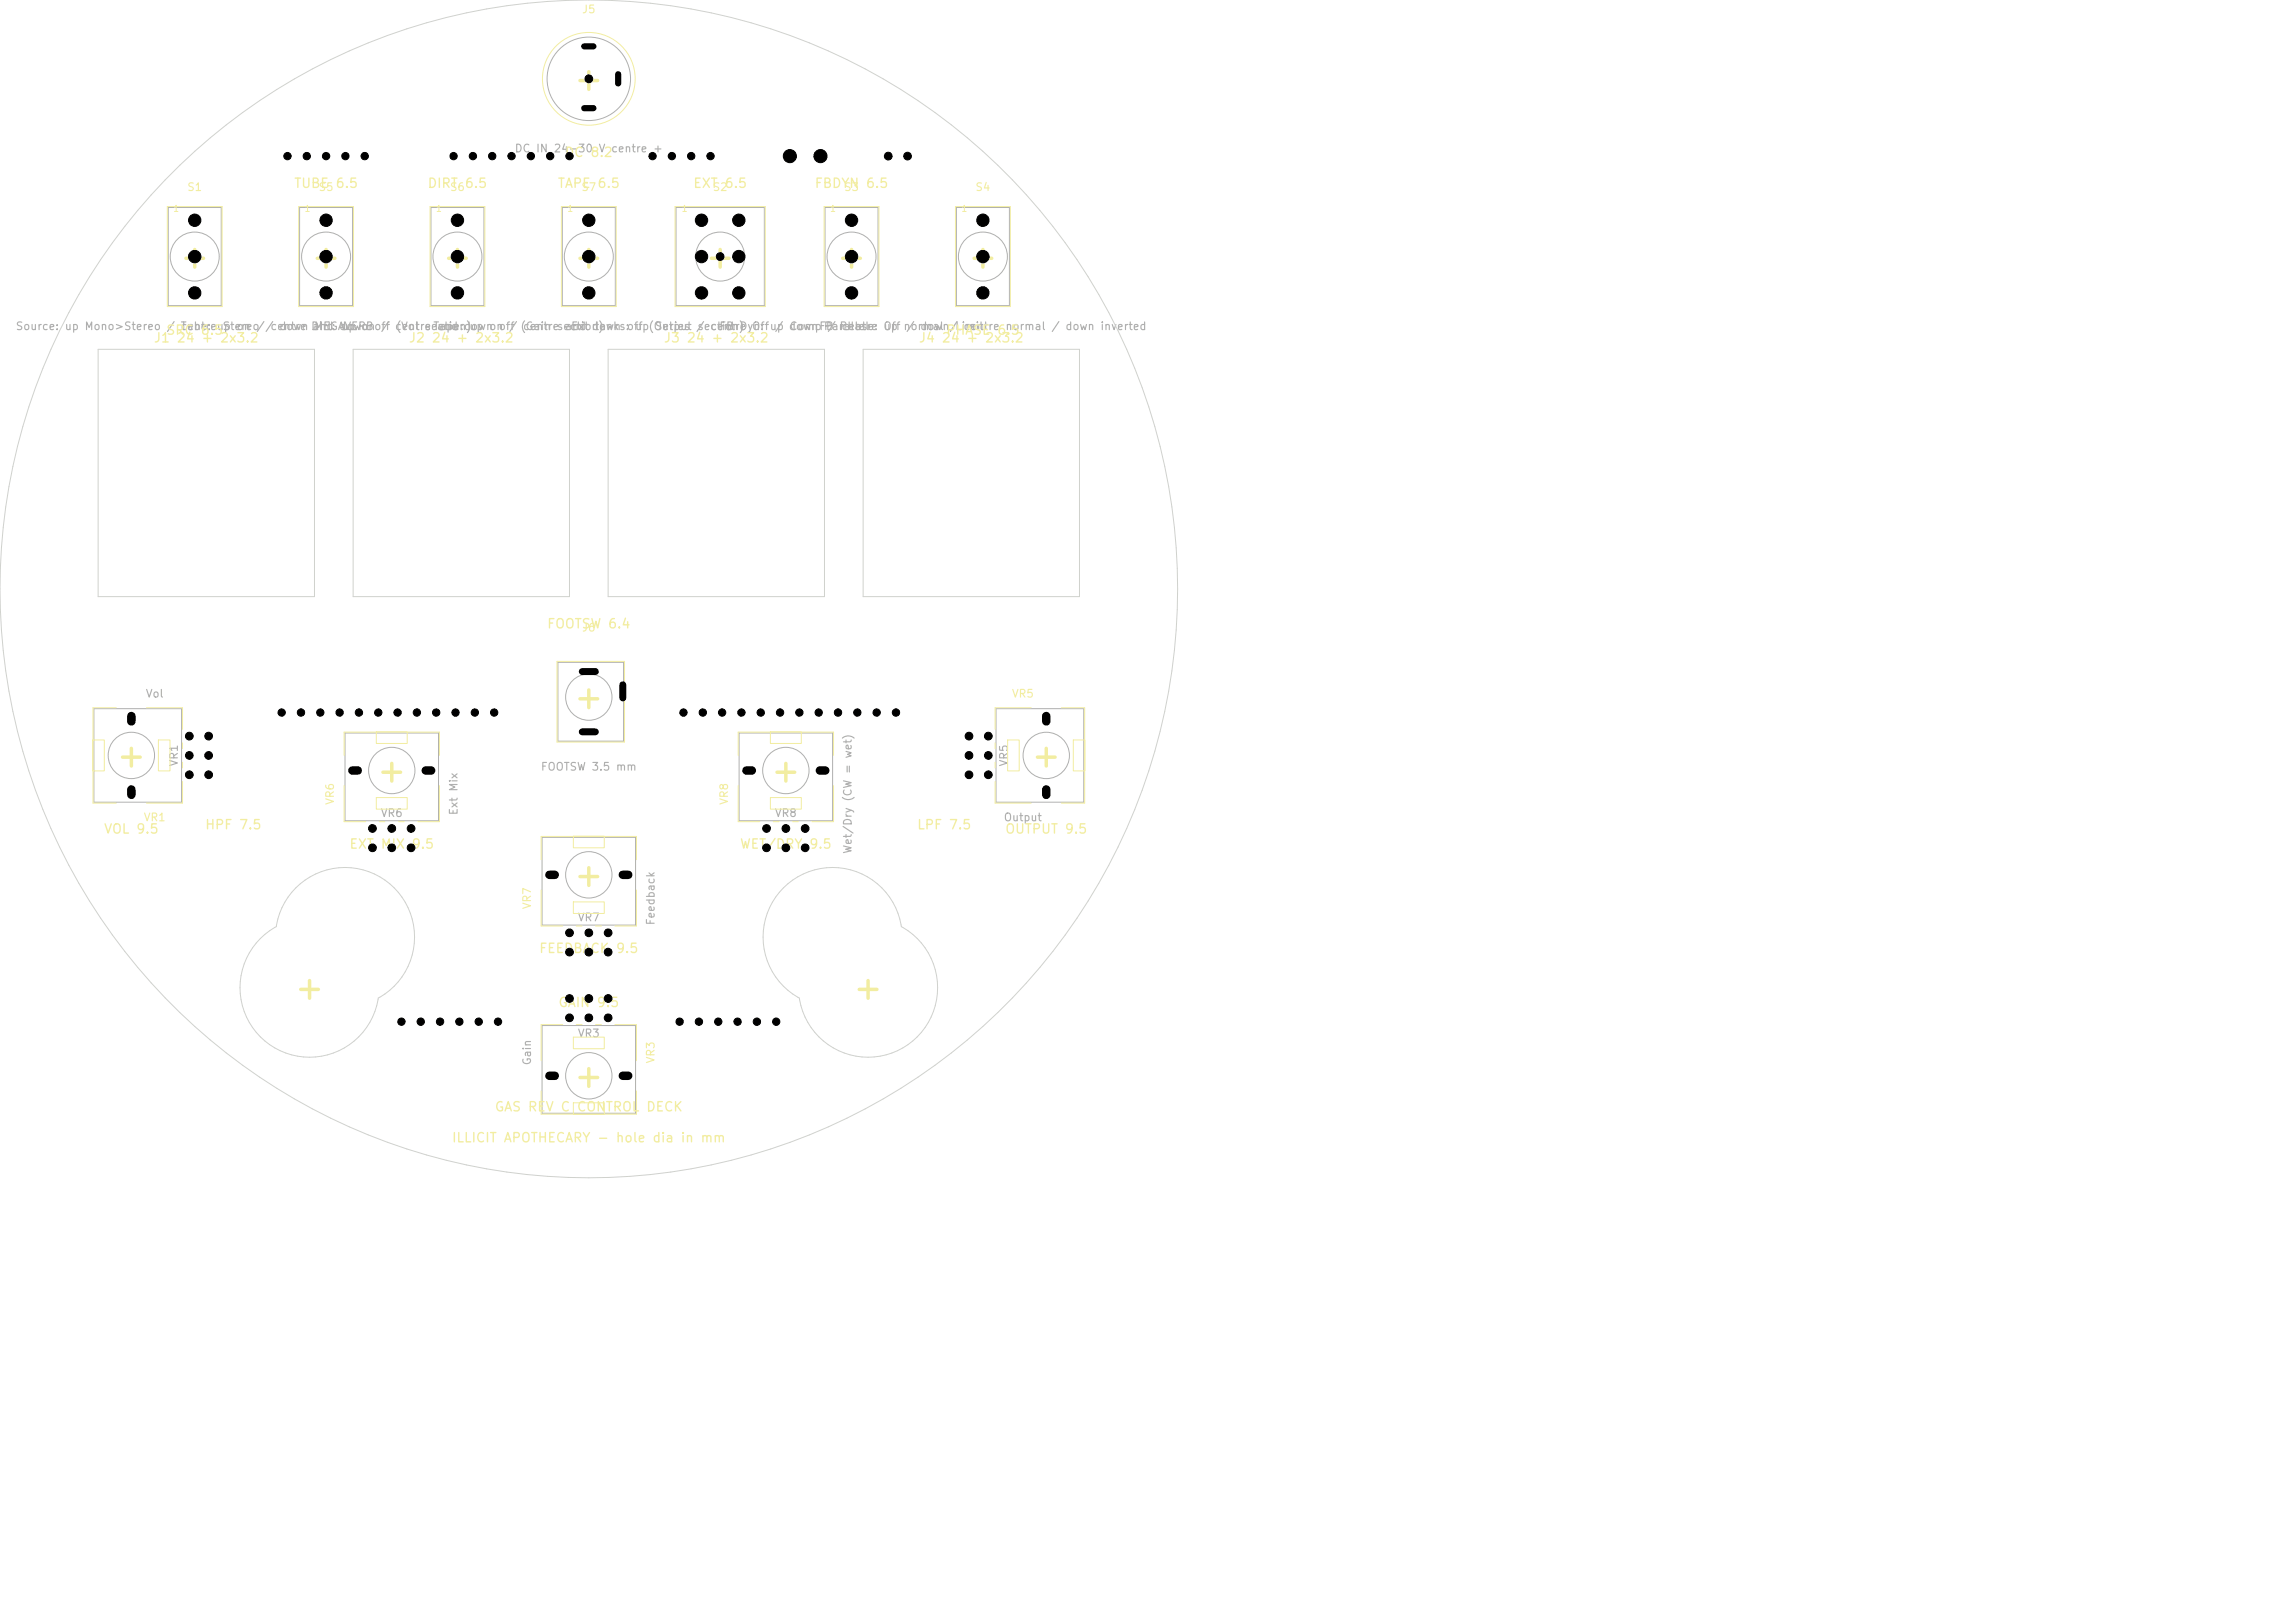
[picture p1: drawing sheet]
<svg xmlns="http://www.w3.org/2000/svg" width="297mm" height="210mm" viewBox="0 0 297 210" stroke-linecap="round" stroke-linejoin="round" font-family="sans-serif">
<defs><g id="words">
<g font-size="3" fill="#f2eda1">
<text x="74" y="12.5">+</text>
<text x="23" y="35.5">+</text>
<text x="40" y="35.5">+</text>
<text x="57" y="35.5">+</text>
<text x="74" y="35.5">+</text>
<text x="91" y="35.5">+</text>
<text x="108" y="35.5">+</text>
<text x="125" y="35.5">+</text>
<text x="74" y="92.5">+</text>
<text x="14.8" y="100">+</text>
<text x="48.5" y="102">+</text>
<text x="99.5" y="102">+</text>
<text x="133.2" y="100">+</text>
<text x="74" y="115.5">+</text>
<text x="37.9" y="130.1">+</text>
<text x="110.2" y="130.1">+</text>
<text x="74" y="141.5">+</text>
</g>
<g font-size="1.2" fill="#f2eda1">
<text x="73" y="20.6">DC 8.2</text>
<text x="38" y="24.6">TUBE 6.5</text>
<text x="55.3" y="24.6">DIRT 6.5</text>
<text x="72.1" y="24.6">TAPE 6.5</text>
<text x="89.6" y="24.6">EXT 6.5</text>
<text x="105.3" y="24.6">FBDYN 6.5</text>
<text x="19.8" y="44.6">J1 24 + 2x3.2</text>
<text x="21.4" y="43.6">SRC 6.5</text>
<text x="52.8" y="44.6">J2 24 + 2x3.2</text>
<text x="85.8" y="44.6">J3 24 + 2x3.2</text>
<text x="118.8" y="44.6">J4 24 + 2x3.2</text>
<text x="122.3" y="43.6">PHASE 6.5</text>
<text x="70.7" y="81.6">FOOTSW 6.4</text>
<text x="26.5" y="107.6">HPF 7.5</text>
<text x="118.6" y="107.6">LPF 7.5</text>
<text x="13.4" y="108.2">VOL 9.5</text>
<text x="45.1" y="110.1">EXT MIX 9.5</text>
<text x="95.7" y="110.1">WET/DRY 9.5</text>
<text x="130" y="108.2">OUTPUT 9.5</text>
<text x="69.7" y="123.6">FEEDBACK 9.5</text>
<text x="72.2" y="130.6">GAIN 9.5</text>
<text x="58.4" y="148.1">ILLICIT APOTHECARY - hole dia in mm</text>
<text x="63.9" y="144.1">GAS REV C CONTROL DECK</text>
</g>
<g font-size="1" fill="#f2eda1">
<text x="75.2" y="2">J5</text>
<text x="24.1" y="25">S1</text>
<text x="41.1" y="25">S5</text>
<text x="58.1" y="25">S6</text>
<text x="75.1" y="25">S7</text>
<text x="92.1" y="25">S2</text>
<text x="109.1" y="25">S3</text>
<text x="126.1" y="25">S4</text>
<text x="75.2" y="82">J6</text>
<text x="130.9" y="90.5">VR5</text>
<text x="18.5" y="106.5">VR1</text>
<text x="43.5" y="104.2" transform="rotate(-90 43.5 104.2)">VR6</text>
<text x="94.5" y="104.2" transform="rotate(-90 94.5 104.2)">VR8</text>
<text x="69" y="117.7" transform="rotate(-90 69 117.7)">VR7</text>
<text x="85" y="137.7" transform="rotate(-90 85 137.7)">VR3</text>
</g>
<g font-size="1" fill="#afafaf">
<text x="66.5" y="20">DC IN 24-30 V centre +</text>
<text x="2" y="43">Source: up Mono&gt;Stereo / Tube:</text>
<text x="23.3" y="43">centreup on // down Dirt: down</text>
<text x="28.7" y="43">Stereo</text>
<text x="34.9" y="43">centre and</text>
<text x="40.6" y="43">MEGAVERBoff centreTape:down off</text>
<text x="44.1" y="43">up on /</text>
<text x="51.1" y="43">(Vol section)up on / (Gain section)</text>
<text x="56.5" y="43">and</text>
<text x="67.6" y="43">centre and</text>
<text x="73.8" y="43">Ext down off</text>
<text x="76.9" y="43">tanks: up(Output / centre Offup downFB</text>
<text x="84.7" y="43">Series</text>
<text x="90.2" y="43">section)</text>
<text x="93" y="43">FB Dyn:</text>
<text x="100.2" y="43">/ CompParallel</text>
<text x="107" y="43">/ Phase: Off normal</text>
<text x="108.8" y="43">centre up</text>
<text x="117.2" y="43">/ down/ centre normal / down inverted</text>
<text x="123.5" y="43">Limit</text>
<text x="18.8" y="90.5">Vol</text>
<text x="23.3" y="99.3" transform="rotate(-90 23.3 99.3)">VR1</text>
<text x="69.9" y="100">FOOTSW 3.5 mm</text>
<text x="130.7" y="99.3" transform="rotate(-90 130.7 99.3)">VR5</text>
<text x="49.2" y="106">VR6</text>
<text x="59.5" y="105.6" transform="rotate(-90 59.5 105.6)">Ext Mix</text>
<text x="100.2" y="106">VR8</text>
<text x="129.8" y="106.5">Output</text>
<text x="110.5" y="110.6" transform="rotate(-90 110.5 110.6)">Wet/Dry (CW = wet)</text>
<text x="74.7" y="119.5">VR7</text>
<text x="85" y="119.8" transform="rotate(-90 85 119.8)">Feedback</text>
<text x="69" y="137.9" transform="rotate(-90 69 137.9)">Gain</text>
<text x="74.7" y="134.5">VR3</text>
</g>
<g font-size=".8" fill="#f2eda1">
<text x="22.3" y="27.6">1</text>
<text x="39.3" y="27.6">1</text>
<text x="56.3" y="27.6">1</text>
<text x="73.3" y="27.6">1</text>
<text x="88.1" y="27.6">1</text>
<text x="107.3" y="27.6">1</text>
<text x="124.3" y="27.6">1</text>
</g>
</g></defs>
<g fill="none" stroke="#afafaf" stroke-width=".13">
<path d="M21.8 26.9h6.8v12.7h-6.8zM38.8 26.9h6.8v12.7h-6.8zM55.8 26.9h6.8v12.7h-6.8zM72.8 26.9h6.8v12.7h-6.8zM87.5 26.9h11.4v12.7h-11.4zM106.8 26.9h6.8v12.7h-6.8zM123.8 26.9h6.8v12.7h-6.8zM12.1 91.7h11.4v12.1h-11.4zM44.6 94.9h12.1v11.3h-12.1zM72.2 85.7h8.5v10.2h-8.5zM95.6 94.9h12.2v11.3h-12.2zM128.9 91.7h11.3v12.1h-11.3z"/>
<path d="M70.1 108.4h12.2v11.3h-12.2zM70.1 132.7h12.2v11.4h-12.2z"/>
<circle cx="76.2" cy="10.2" r="5.4"/>
<circle cx="25.2" cy="33.2" r="3.2"/>
<circle cx="42.2" cy="33.2" r="3.2"/>
<circle cx="59.2" cy="33.2" r="3.2"/>
<circle cx="76.2" cy="33.2" r="3.2"/>
<circle cx="93.2" cy="33.2" r="3.2"/>
<circle cx="110.2" cy="33.2" r="3.2"/>
<circle cx="127.2" cy="33.2" r="3.2"/>
<circle cx="17" cy="97.7" r="3"/>
<circle cx="50.7" cy="99.7" r="3"/>
<circle cx="76.2" cy="90.2" r="3"/>
<circle cx="101.7" cy="99.7" r="3"/>
<circle cx="135.4" cy="97.7" r="3"/>
<circle cx="76.2" cy="113.2" r="3"/>
<circle cx="76.2" cy="139.2" r="3"/>
</g>
<g fill="none" stroke="#f2eda1" stroke-width=".13">
<path d="M21.6 26.7h7.1v13h-7.1zM38.6 26.7h7.1v13h-7.1zM55.7 26.7h7v13h-7zM72.6 26.7h7.2v13h-7.2zM87.4 26.7h11.6v13h-11.6zM106.6 26.7h7.1v13h-7.1zM123.6 26.7h7.2v13h-7.2zM12 95.8h1.5v4h-1.5zM15 91.6h-3v12.3h3M19 91.6h4.6v2.8M20.5 95.8h1.5v4h-1.5zM23.6 96.1v.8"/>
<path d="M23.6 98.6v.8M44.5 97.7v-3h12.4v3M48.7 94.7h4v1.5h-4zM72.1 85.6h8.7v10.4h-8.7zM95.5 97.7v-3h12.4v3M99.7 94.7h4v1.5h-4zM128.8 96.1v.8M128.8 98.6v.8M130.4 95.8h1.5v4h-1.5zM133.4 91.6h-4.6v2.8M137.4 91.6h3v12.3h-3M138.9 95.8h1.5v4h-1.5z"/>
<path d="M23.6 101.1v2.8h-4.6M44.5 101.7v4.6h2.8M48.7 103.2h4v1.5h-4zM49.1 106.3h.7M51.6 106.3h.7M56.9 101.7v4.6h-2.8M70 111.2v-3h12.4v3M70 115.2v4.6h2.8M74.2 108.2h4v1.5h-4zM74.2 116.7h4v1.5h-4zM74.6 119.8h.7M77.1 119.8h.7"/>
<path d="M82.4 115.2v4.6h-2.8M95.5 101.7v4.6h2.8M99.7 103.2h4v1.5h-4zM100.1 106.3h.7M102.6 106.3h.7M107.9 101.7v4.6h-2.8M128.8 101.1v2.8h4.6M72.8 132.6h-2.8v4.6M74.2 134.2h4v1.5h-4zM74.6 132.6h.7M77.1 132.6h.7M79.6 132.6h2.8v4.6"/>
<path d="M70 141.2v3h12.4v-3M74.2 142.7h4v1.5h-4z"/>
<circle cx="76.2" cy="10.2" r="6"/>
</g>
<g fill="none" stroke="#d0d2cd" stroke-width=".13">
<path d="M12.7 45.2h28v32h-28zM45.7 45.2h28v32h-28zM78.7 45.2h28v32h-28zM111.7 45.2h28v32h-28zM38.3 114.9a9 9 0 0 1 13.6 1 9 9 0 0 1-2.9 13.2 9 9 0 0 1-14.1 6.1 9 9 0 0 1 .9-15.3 8.9 8.9 0 0 1 2.5-5zM101.4 114.9a9 9 0 0 1 9.2-2.2 9 9 0 0 1 6 7.2 9 9 0 0 1 .9 15.3 9 9 0 0 1-14.1-6.1 9 9 0 0 1-2-14.2z"/>
<circle cx="76.2" cy="76.2" r="76.2"/>
</g>
<g fill="#000" stroke="#000" stroke-width=".13">
<circle cx="76.2" cy="10.2" r=".5"/>
<circle cx="25.2" cy="28.5" r=".8"/>
<circle cx="25.2" cy="33.2" r=".8"/>
<circle cx="25.2" cy="37.9" r=".8"/>
<circle cx="37.2" cy="20.2" r=".48"/>
<circle cx="39.7" cy="20.2" r=".48"/>
<circle cx="42.2" cy="28.5" r=".8"/>
<circle cx="42.2" cy="33.2" r=".8"/>
<circle cx="42.2" cy="37.9" r=".8"/>
<circle cx="42.2" cy="20.2" r=".48"/>
<circle cx="44.7" cy="20.2" r=".48"/>
<circle cx="47.2" cy="20.2" r=".48"/>
<circle cx="58.7" cy="20.2" r=".48"/>
<circle cx="59.2" cy="28.5" r=".8"/>
<circle cx="59.2" cy="33.2" r=".8"/>
<circle cx="59.2" cy="37.9" r=".8"/>
<circle cx="61.2" cy="20.2" r=".48"/>
<circle cx="63.7" cy="20.2" r=".48"/>
<circle cx="66.2" cy="20.2" r=".48"/>
<circle cx="68.7" cy="20.2" r=".48"/>
<circle cx="71.2" cy="20.2" r=".48"/>
<circle cx="73.7" cy="20.2" r=".48"/>
<circle cx="76.2" cy="28.5" r=".8"/>
<circle cx="76.2" cy="33.2" r=".8"/>
<circle cx="76.2" cy="37.9" r=".8"/>
<circle cx="84.4" cy="20.2" r=".48"/>
<circle cx="87" cy="20.2" r=".48"/>
<circle cx="89.4" cy="20.2" r=".48"/>
<circle cx="90.8" cy="28.5" r=".8"/>
<circle cx="90.8" cy="33.2" r=".8"/>
<circle cx="90.8" cy="37.9" r=".8"/>
<circle cx="92" cy="20.2" r=".48"/>
<circle cx="93.2" cy="33.2" r=".5"/>
<circle cx="95.6" cy="28.5" r=".8"/>
<circle cx="95.6" cy="33.2" r=".8"/>
<circle cx="95.6" cy="37.9" r=".8"/>
<circle cx="102.2" cy="20.2" r=".85"/>
<circle cx="106.2" cy="20.2" r=".85"/>
<circle cx="110.2" cy="28.5" r=".8"/>
<circle cx="110.2" cy="33.2" r=".8"/>
<circle cx="110.2" cy="37.9" r=".8"/>
<circle cx="115" cy="20.2" r=".5"/>
<circle cx="117.5" cy="20.2" r=".5"/>
<circle cx="127.2" cy="28.5" r=".8"/>
<circle cx="127.2" cy="33.2" r=".8"/>
<circle cx="127.2" cy="37.9" r=".8"/>
<circle cx="24.5" cy="97.8" r=".5"/>
<circle cx="24.5" cy="95.3" r=".5"/>
<circle cx="27" cy="97.8" r=".5"/>
<circle cx="27" cy="95.3" r=".5"/>
<circle cx="36.5" cy="92.2" r=".47"/>
<circle cx="38.9" cy="92.2" r=".47"/>
<circle cx="41.5" cy="92.2" r=".47"/>
<circle cx="43.9" cy="92.2" r=".47"/>
<circle cx="46.4" cy="92.2" r=".47"/>
<circle cx="48.9" cy="92.2" r=".48"/>
<circle cx="51.4" cy="92.2" r=".47"/>
<circle cx="53.9" cy="92.2" r=".48"/>
<circle cx="56.4" cy="92.2" r=".47"/>
<circle cx="59" cy="92.2" r=".47"/>
<circle cx="61.4" cy="92.2" r=".47"/>
<circle cx="64" cy="92.2" r=".47"/>
<circle cx="88.4" cy="92.2" r=".47"/>
<circle cx="91" cy="92.2" r=".47"/>
<circle cx="93.4" cy="92.2" r=".47"/>
<circle cx="96" cy="92.2" r=".47"/>
<circle cx="98.4" cy="92.2" r=".47"/>
<circle cx="101" cy="92.2" r=".47"/>
<circle cx="103.4" cy="92.2" r=".47"/>
<circle cx="106" cy="92.2" r=".47"/>
<circle cx="108.4" cy="92.2" r=".48"/>
<circle cx="110.9" cy="92.2" r=".47"/>
<circle cx="113.4" cy="92.2" r=".48"/>
<circle cx="115.9" cy="92.2" r=".47"/>
<circle cx="125.4" cy="97.8" r=".5"/>
<circle cx="125.4" cy="95.3" r=".5"/>
<circle cx="127.9" cy="97.8" r=".5"/>
<circle cx="127.9" cy="95.3" r=".5"/>
<circle cx="24.5" cy="100.3" r=".5"/>
<circle cx="27" cy="100.3" r=".5"/>
<circle cx="48.2" cy="109.7" r=".5"/>
<circle cx="48.2" cy="107.2" r=".5"/>
<circle cx="50.7" cy="109.7" r=".5"/>
<circle cx="50.7" cy="107.2" r=".5"/>
<circle cx="53.2" cy="109.7" r=".5"/>
<circle cx="53.2" cy="107.2" r=".5"/>
<circle cx="99.2" cy="109.7" r=".5"/>
<circle cx="99.2" cy="107.2" r=".5"/>
<circle cx="101.7" cy="109.7" r=".5"/>
<circle cx="101.7" cy="107.2" r=".5"/>
<circle cx="104.2" cy="109.7" r=".5"/>
<circle cx="104.2" cy="107.2" r=".5"/>
<circle cx="125.4" cy="100.3" r=".5"/>
<circle cx="127.9" cy="100.3" r=".5"/>
<circle cx="51.9" cy="132.2" r=".48"/>
<circle cx="54.5" cy="132.2" r=".48"/>
<circle cx="57" cy="132.2" r=".47"/>
<circle cx="59.5" cy="132.2" r=".48"/>
<circle cx="62" cy="132.2" r=".48"/>
<circle cx="64.4" cy="132.2" r=".48"/>
<circle cx="73.7" cy="131.7" r=".5"/>
<circle cx="73.7" cy="120.7" r=".5"/>
<circle cx="73.7" cy="123.2" r=".5"/>
<circle cx="73.7" cy="129.2" r=".5"/>
<circle cx="76.2" cy="131.7" r=".5"/>
<circle cx="76.2" cy="120.7" r=".5"/>
<circle cx="76.2" cy="123.2" r=".5"/>
<circle cx="76.2" cy="129.2" r=".5"/>
<circle cx="78.7" cy="131.7" r=".5"/>
<circle cx="78.7" cy="120.7" r=".5"/>
<circle cx="78.7" cy="123.2" r=".5"/>
<circle cx="78.7" cy="129.2" r=".5"/>
<circle cx="88" cy="132.2" r=".48"/>
<circle cx="90.4" cy="132.2" r=".48"/>
<circle cx="93" cy="132.2" r=".48"/>
<circle cx="95.4" cy="132.2" r=".48"/>
<circle cx="98" cy="132.2" r=".48"/>
<circle cx="100.4" cy="132.2" r=".48"/>
</g>
<path d="M75.3 86.9h1.8M75.3 94.7h1.8M80.6 88.6v1.7" fill="none" stroke="#000" stroke-width=".9"/>
<path d="M17 92.7v.7M45.6 99.7h.7M55.1 99.7h.7M96.6 99.7h.7M106.1 99.7h.7M135.4 92.7v.7M17 102.2v.7M71.1 113.2h.7M80.6 113.2h.7M135.4 102.2v.7M71.1 139.2h.7M80.6 139.2h.7" fill="none" stroke="#000" stroke-width="1.1"/>
<path d="M75.6 14h1.2M75.6 6h1.2M80 9.6v1.2" fill="none" stroke="#000" stroke-width=".8"/>
<use href="#words"/>
</svg>
